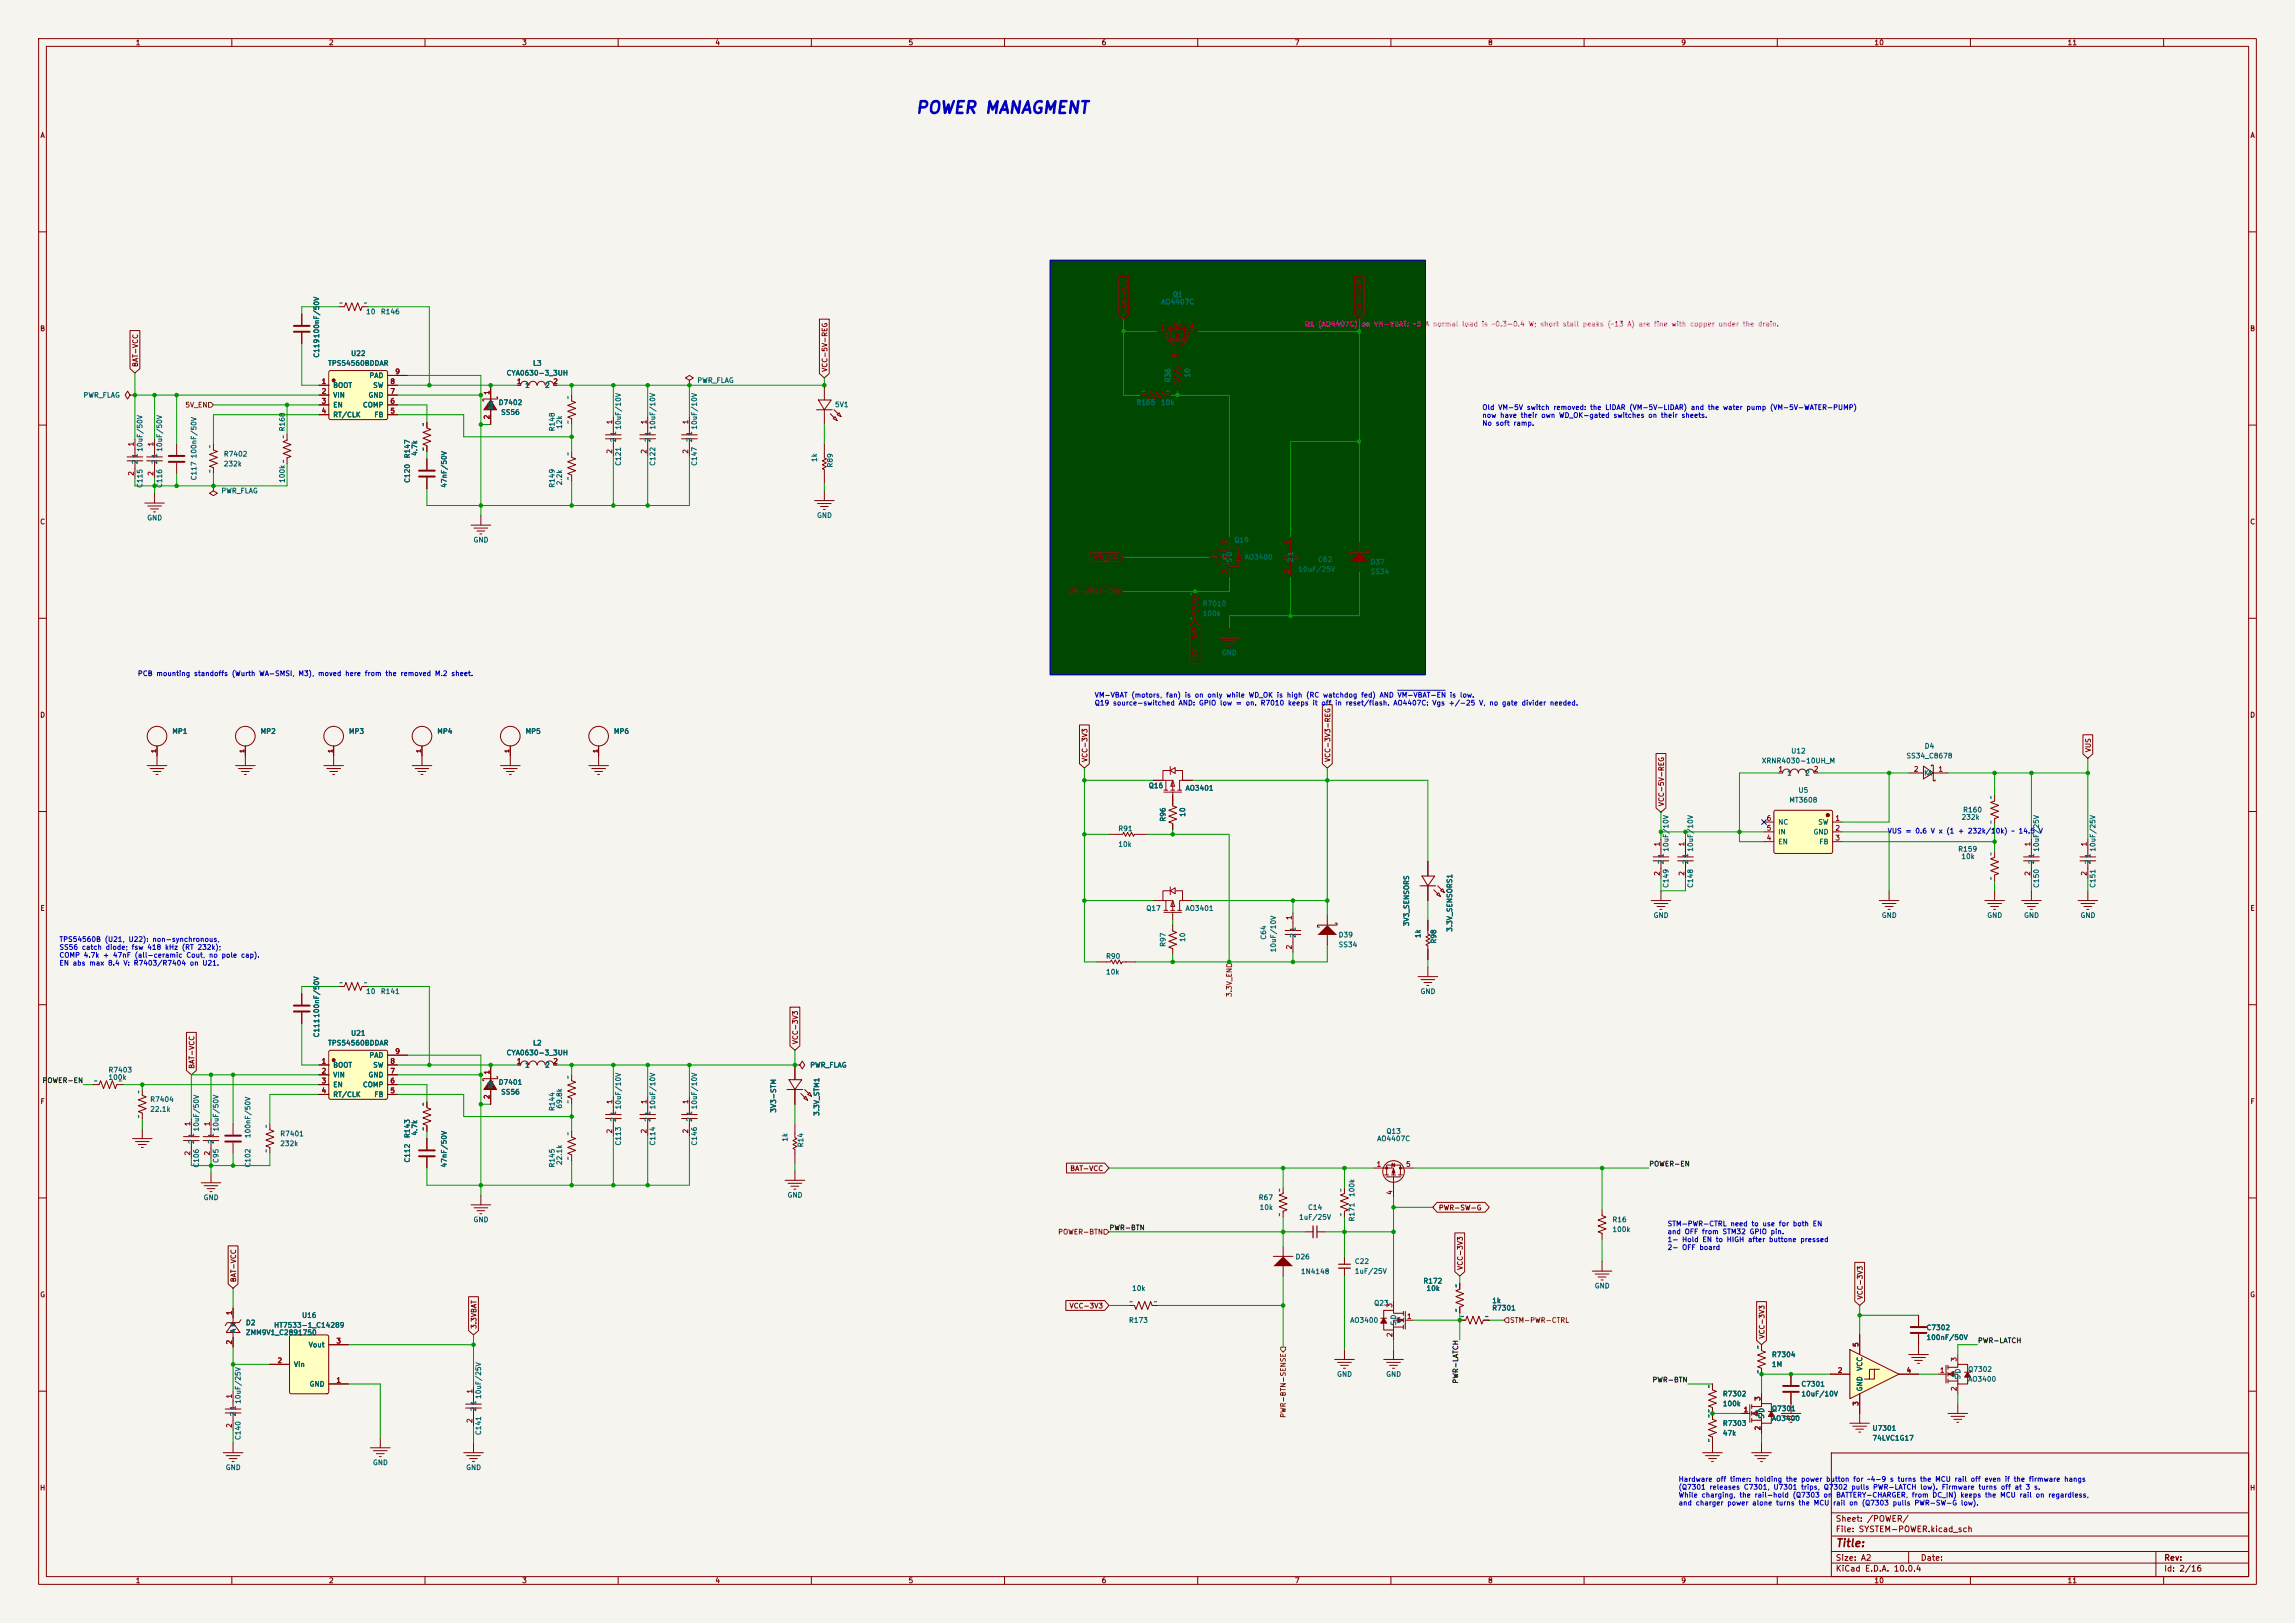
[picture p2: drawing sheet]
<svg xmlns="http://www.w3.org/2000/svg" width="594mm" height="420mm" viewBox="0 0 594 420" stroke-linecap="round" stroke-linejoin="round" font-family="sans-serif">
<defs><g id="words">
<text font-size="3.1" fill="#0000c2" x="236.8" y="30.1">POWER MANAGMENT</text>
<text font-size="2" fill="#840000" x="475" y="400.8">Title:</text>
<g font-size="1.5" fill="#840000">
<text x="475" y="394.1">Sheet: /POWER/</text>
<text x="475" y="396.8">File: SYSTEM-POWER.kicad_sch</text>
<text x="475" y="407">KiCad E.D.A. 10.0.4</text>
<text x="475" y="404.2">Size: A2</text>
<text x="497" y="404.2">Date:</text>
<text x="560" y="404.2">Rev:</text>
<text x="560" y="407">Id: 2/16</text>
</g>
<g font-size="1.3" fill="#840000">
<text x="35" y="12">1</text>
<text x="85" y="12">2</text>
<text x="135" y="12">3</text>
<text x="185" y="12">4</text>
<text x="235" y="12">5</text>
<text x="285" y="12">6</text>
<text x="335" y="12">7</text>
<text x="385" y="12">8</text>
<text x="435" y="12">9</text>
<text x="485" y="12">10</text>
<text x="535" y="12">11</text>
<text x="10.3" y="36">A</text>
<text x="582.3" y="36">A</text>
<text x="291.9" y="81.1" transform="rotate(-90 291.9 81.1)">BAT-VCC</text>
<text x="352.9" y="81.1" transform="rotate(-90 352.9 81.1)">VM-VBAT</text>
<text x="10.3" y="86">B</text>
<text x="582.3" y="86">B</text>
<text x="36" y="95.1" transform="rotate(-90 36 95.1)">BAT-VCC</text>
<text x="214.4" y="96.4" transform="rotate(-90 214.4 96.4)">VCC-5V-REG</text>
<text x="10.3" y="136">C</text>
<text x="582.3" y="136">C</text>
<text x="282.9" y="145.2">WD_OK</text>
<text x="310.3" y="171" transform="rotate(-90 310.3 171)">VCC-3V3</text>
<text x="10.3" y="186">D</text>
<text x="582.3" y="186">D</text>
<text x="281.7" y="197.3" transform="rotate(-90 281.7 197.3)">VCC-3V3</text>
<text x="344.6" y="197.3" transform="rotate(-90 344.6 197.3)">VCC-3V3-REG</text>
<text x="541.4" y="194.8" transform="rotate(-90 541.4 194.8)">VUS</text>
<text x="431" y="208.8" transform="rotate(-90 431 208.8)">VCC-5V-REG</text>
<text x="10.3" y="236">E</text>
<text x="582.3" y="236">E</text>
<text x="206.8" y="270.4" transform="rotate(-90 206.8 270.4)">VCC-3V3</text>
<text x="50.6" y="276.7" transform="rotate(-90 50.6 276.7)">BAT-VCC</text>
<text x="10.3" y="286">F</text>
<text x="582.3" y="286">F</text>
<text x="276.9" y="303.3">BAT-VCC</text>
<text x="372.3" y="313.5">PWR-SW-G</text>
<text x="378.9" y="328.8" transform="rotate(-90 378.9 328.8)">VCC-3V3</text>
<text x="10.3" y="336">G</text>
<text x="61.4" y="331.9" transform="rotate(-90 61.4 331.9)">BAT-VCC</text>
<text x="582.3" y="336">G</text>
<text x="276.7" y="338.9">VCC-3V3</text>
<text x="482.4" y="336.4" transform="rotate(-90 482.4 336.4)">VCC-3V3</text>
<text x="123.6" y="344" transform="rotate(-90 123.6 344)">3.3VBAT</text>
<text x="457" y="346.6" transform="rotate(-90 457 346.6)">VCC-3V3</text>
<text x="10.2" y="386">H</text>
<text x="582.2" y="386">H</text>
<text x="35" y="410">1</text>
<text x="85" y="410">2</text>
<text x="135" y="410">3</text>
<text x="185" y="410">4</text>
<text x="235" y="410">5</text>
<text x="285" y="410">6</text>
<text x="335" y="410">7</text>
<text x="385" y="410">8</text>
<text x="435" y="410">9</text>
<text x="485" y="410">10</text>
<text x="535" y="410">11</text>
</g>
<g font-size="1.3" fill="#006464">
<text x="303.4" y="77.2">Q1</text>
<text x="87.7" y="79.3">~</text>
<text x="94.1" y="79.3">~</text>
<text x="94.6" y="81.6">10</text>
<text x="98.4" y="81.6">R146</text>
<text x="300.4" y="79.1">AO4407C</text>
<text x="82.9" y="92.7" transform="rotate(-90 82.9 92.7)">C119100nF/50V</text>
<text x="84.8" y="95">TPS54560BDDAR</text>
<text x="90.7" y="92.4">U22</text>
<text x="137.8" y="95">L3</text>
<text x="86.1" y="100.7">BOOT</text>
<text x="95.5" y="98.1">PAD</text>
<text x="96.4" y="100.7">SW</text>
<text x="131" y="97.5">CYA0630-3_3UH</text>
<text x="135.8" y="100.7">1</text>
<text x="141" y="100.7">2</text>
<text x="180.3" y="99.4">PWR_FLAG</text>
<text x="303.2" y="99.1" transform="rotate(-90 303.2 99.1)">R36</text>
<text x="308.3" y="97.8" transform="rotate(-90 308.3 97.8)">10</text>
<text x="21.5" y="103.2">PWR_FLAG</text>
<text x="86.1" y="103.2">VIN</text>
<text x="86.1" y="105.7">EN</text>
<text x="93.8" y="105.7">COMP</text>
<text x="95.2" y="103.2">GND</text>
<text x="128" y="106" transform="rotate(-90 128 106)">KA</text>
<text x="128.9" y="105.1">D7402</text>
<text x="129.6" y="107.7">SS56</text>
<text x="147.9" y="103.4" transform="rotate(-90 147.9 103.4)">~</text>
<text x="216" y="105.7">5V1</text>
<text x="294" y="105.1">R165</text>
<text x="295.4" y="102.2">~</text>
<text x="300.4" y="105.1">10k</text>
<text x="301.7" y="102.2">~</text>
<text x="74.3" y="113.6" transform="rotate(-90 74.3 113.6)">~ R168</text>
<text x="86.1" y="108.3">RT/CLK</text>
<text x="96.8" y="108.3">FB</text>
<text x="110.5" y="110.4" transform="rotate(-90 110.5 110.4)">~</text>
<text x="143.8" y="111.8" transform="rotate(-90 143.8 111.8)">R148</text>
<text x="145.8" y="111.1" transform="rotate(-90 145.8 111.1)">12k</text>
<text x="147.9" y="109.8" transform="rotate(-90 147.9 109.8)">~</text>
<text x="159.7" y="112.9" transform="rotate(-90 159.7 112.9)">1</text>
<text x="161" y="111.3" transform="rotate(-90 161 111.3)">10uF/10V</text>
<text x="168.6" y="112.9" transform="rotate(-90 168.6 112.9)">1</text>
<text x="169.9" y="111.3" transform="rotate(-90 169.9 111.3)">10uF/10V</text>
<text x="179.4" y="112.9" transform="rotate(-90 179.4 112.9)">1</text>
<text x="180.7" y="111.3" transform="rotate(-90 180.7 111.3)">10uF/10V</text>
<text x="35.9" y="118.6" transform="rotate(-90 35.9 118.6)">1</text>
<text x="37.2" y="117" transform="rotate(-90 37.2 117)">10uF/50V</text>
<text x="41" y="118.6" transform="rotate(-90 41 118.6)">1</text>
<text x="42.2" y="117" transform="rotate(-90 42.2 117)">10uF/50V</text>
<text x="51.1" y="118.7" transform="rotate(-90 51.1 118.7)">100nF/50V</text>
<text x="55.2" y="116.1" transform="rotate(-90 55.2 116.1)">~</text>
<text x="57.8" y="118.4">R7402</text>
<text x="106.4" y="118.7" transform="rotate(-90 106.4 118.7)">R147</text>
<text x="108.3" y="118.1" transform="rotate(-90 108.3 118.1)">4.7k</text>
<text x="110.5" y="116.8" transform="rotate(-90 110.5 116.8)">~</text>
<text x="147.9" y="118" transform="rotate(-90 147.9 118)">~</text>
<text x="159.7" y="114.6" transform="rotate(-90 159.7 114.6)">2</text>
<text x="168.6" y="114.6" transform="rotate(-90 168.6 114.6)">2</text>
<text x="179.4" y="114.6" transform="rotate(-90 179.4 114.6)">2</text>
<text x="211.8" y="119.7" transform="rotate(-90 211.8 119.7)">1k</text>
<text x="35.9" y="120.3" transform="rotate(-90 35.9 120.3)">2</text>
<text x="41" y="120.3" transform="rotate(-90 41 120.3)">2</text>
<text x="51.1" y="124.5" transform="rotate(-90 51.1 124.5)">C117</text>
<text x="55.2" y="122.5" transform="rotate(-90 55.2 122.5)">~</text>
<text x="57.8" y="121">232k</text>
<text x="74" y="125.1" transform="rotate(-90 74 125.1)">100k ~</text>
<text x="106.4" y="125.1" transform="rotate(-90 106.4 125.1)">C120</text>
<text x="145.8" y="125.7" transform="rotate(-90 145.8 125.7)">2.2k</text>
<text x="147.9" y="124.4" transform="rotate(-90 147.9 124.4)">~</text>
<text x="161" y="120.7" transform="rotate(-90 161 120.7)">C121</text>
<text x="169.9" y="120.7" transform="rotate(-90 169.9 120.7)">C122</text>
<text x="180.7" y="120.7" transform="rotate(-90 180.7 120.7)">C147</text>
<text x="215.8" y="121.1" transform="rotate(-90 215.8 121.1)">R89</text>
<text x="37.2" y="126.4" transform="rotate(-90 37.2 126.4)">C115</text>
<text x="42.2" y="126.4" transform="rotate(-90 42.2 126.4)">C116</text>
<text x="57.2" y="128">PWR_FLAG</text>
<text x="115.9" y="126.4" transform="rotate(-90 115.9 126.4)">47nF/50V</text>
<text x="143.8" y="126.4" transform="rotate(-90 143.8 126.4)">R149</text>
<text x="38" y="135">GND</text>
<text x="211.3" y="134.3">GND</text>
<text x="122.4" y="140.7">GND</text>
<text x="319.3" y="140.7">Q19</text>
<text x="316.1" y="145.1">G</text>
<text x="319.1" y="145.7" transform="rotate(-90 319.1 145.7)">SD</text>
<text x="322" y="145.1">AO3400</text>
<text x="335" y="145.7" transform="rotate(-90 335 145.7)">2</text>
<text x="335" y="144" transform="rotate(-90 335 144)">1</text>
<text x="335.9" y="148.3">10uF/25V</text>
<text x="341" y="145.8">C62</text>
<text x="354.6" y="146.3">D37</text>
<text x="354.6" y="148.9">SS34</text>
<text x="309.2" y="154.2" transform="rotate(-90 309.2 154.2)">~</text>
<text x="309.2" y="160.6" transform="rotate(-90 309.2 160.6)">~</text>
<text x="311.2" y="157.2">R7010</text>
<text x="311.2" y="159.7">100k</text>
<text x="316.1" y="169.9">GND</text>
<text x="44.5" y="190.2">MP1</text>
<text x="67.3" y="190.2">MP2</text>
<text x="90.2" y="190.2">MP3</text>
<text x="113" y="190.2">MP4</text>
<text x="135.9" y="190.2">MP5</text>
<text x="158.8" y="190.2">MP6</text>
<text x="455.9" y="197.8">XRNR4030-10UH_M</text>
<text x="463.5" y="195.3">U12</text>
<text x="493.3" y="196.6">SS34_C8678</text>
<text x="498" y="194">D4</text>
<text x="462.4" y="201">1</text>
<text x="467.1" y="201">2</text>
<text x="497.9" y="201">KA</text>
<text x="297.2" y="204.3">Q16</text>
<text x="306.7" y="204.9">AO3401</text>
<text x="463" y="208">MT3608</text>
<text x="465.4" y="205.4">U5</text>
<text x="516.2" y="206.9" transform="rotate(-90 516.2 206.9)">~</text>
<text x="289.3" y="215.4">R91</text>
<text x="302" y="212.8" transform="rotate(-90 302 212.8)">R96</text>
<text x="307" y="211.5" transform="rotate(-90 307 211.5)">10</text>
<text x="460.1" y="213.7">NC</text>
<text x="470.5" y="213.7">SW</text>
<text x="507.6" y="212.4">232k</text>
<text x="508" y="210.5">R160</text>
<text x="516.2" y="213.3" transform="rotate(-90 516.2 213.3)">~</text>
<text x="289.3" y="219.4">10k</text>
<text x="432.1" y="220.5" transform="rotate(-90 432.1 220.5)">10uF/10V</text>
<text x="438.5" y="220.5" transform="rotate(-90 438.5 220.5)">10uF/10V</text>
<text x="460.1" y="218.8">EN</text>
<text x="460.1" y="216.2">IN</text>
<text x="469.3" y="216.2">GND</text>
<text x="470.8" y="218.8">FB</text>
<text x="506.7" y="220.7">R159</text>
<text x="516.2" y="221.5" transform="rotate(-90 516.2 221.5)">~</text>
<text x="528" y="220.5" transform="rotate(-90 528 220.5)">10uF/25V</text>
<text x="542.6" y="220.5" transform="rotate(-90 542.6 220.5)">10uF/25V</text>
<text x="430.9" y="223.8" transform="rotate(-90 430.9 223.8)">2</text>
<text x="430.9" y="222.1" transform="rotate(-90 430.9 222.1)">1</text>
<text x="437.2" y="223.8" transform="rotate(-90 437.2 223.8)">2</text>
<text x="437.2" y="222.1" transform="rotate(-90 437.2 222.1)">1</text>
<text x="507.5" y="222.6">10k</text>
<text x="516.2" y="227.9" transform="rotate(-90 516.2 227.9)">~</text>
<text x="526.8" y="223.8" transform="rotate(-90 526.8 223.8)">2</text>
<text x="526.8" y="222.1" transform="rotate(-90 526.8 222.1)">1</text>
<text x="541.4" y="223.8" transform="rotate(-90 541.4 223.8)">2</text>
<text x="541.4" y="222.1" transform="rotate(-90 541.4 222.1)">1</text>
<text x="432.1" y="229.9" transform="rotate(-90 432.1 229.9)">C149</text>
<text x="438.5" y="229.9" transform="rotate(-90 438.5 229.9)">C148</text>
<text x="528" y="229.9" transform="rotate(-90 528 229.9)">C150</text>
<text x="542.6" y="229.9" transform="rotate(-90 542.6 229.9)">C151</text>
<text x="296.6" y="236">Q17</text>
<text x="306.7" y="236">AO3401</text>
<text x="365" y="239.8" transform="rotate(-90 365 239.8)">3V3_SENSORS</text>
<text x="427.9" y="237.8">GND</text>
<text x="486.9" y="237.8">GND</text>
<text x="514.2" y="237.8">GND</text>
<text x="523.7" y="237.8">GND</text>
<text x="538.3" y="237.8">GND</text>
<text x="302" y="245.2" transform="rotate(-90 302 245.2)">R97</text>
<text x="307" y="243.9" transform="rotate(-90 307 243.9)">10</text>
<text x="328" y="243.3" transform="rotate(-90 328 243.3)">C64</text>
<text x="335.6" y="242.8" transform="rotate(-90 335.6 242.8)">2</text>
<text x="335.6" y="241.2" transform="rotate(-90 335.6 241.2)">1</text>
<text x="346.3" y="242.9">D39</text>
<text x="346.3" y="245.4">SS34</text>
<text x="368" y="242.9" transform="rotate(-90 368 242.9)">1k</text>
<text x="372" y="244.3" transform="rotate(-90 372 244.3)">R98</text>
<text x="376.2" y="241.3" transform="rotate(-90 376.2 241.3)">3.3V_SENSORS1</text>
<text x="286.1" y="248.4">R90</text>
<text x="330.5" y="246.6" transform="rotate(-90 330.5 246.6)">10uF/10V</text>
<text x="87.7" y="255.2">~</text>
<text x="94.1" y="255.2">~</text>
<text x="94.6" y="257.5">10</text>
<text x="98.4" y="257.5">R141</text>
<text x="286.1" y="252.5">10k</text>
<text x="367.5" y="257.5">GND</text>
<text x="82.9" y="268.6" transform="rotate(-90 82.9 268.6)">C111100nF/50V</text>
<text x="90.7" y="268.3">U21</text>
<text x="84.8" y="270.8">TPS54560BDDAR</text>
<text x="95.5" y="274">PAD</text>
<text x="131" y="273.4">CYA0630-3_3UH</text>
<text x="137.8" y="270.8">L2</text>
<text x="24.2" y="280.6">~</text>
<text x="27.9" y="277.8">R7403</text>
<text x="27.9" y="279.7">100k</text>
<text x="30.6" y="280.6">~</text>
<text x="86.1" y="276.6">BOOT</text>
<text x="86.1" y="279.1">VIN</text>
<text x="86.1" y="281.6">EN</text>
<text x="93.8" y="281.6">COMP</text>
<text x="95.2" y="279.1">GND</text>
<text x="96.4" y="276.6">SW</text>
<text x="128" y="281.9" transform="rotate(-90 128 281.9)">KA</text>
<text x="128.9" y="281">D7401</text>
<text x="135.8" y="276.6">1</text>
<text x="141" y="276.6">2</text>
<text x="147.9" y="279.3" transform="rotate(-90 147.9 279.3)">~</text>
<text x="209.6" y="276.6">PWR_FLAG</text>
<text x="36.8" y="283.1" transform="rotate(-90 36.8 283.1)">~</text>
<text x="38.7" y="285.5">R7404</text>
<text x="38.7" y="288">22.1k</text>
<text x="86.1" y="284.2">RT/CLK</text>
<text x="96.8" y="284.2">FB</text>
<text x="110.5" y="286.3" transform="rotate(-90 110.5 286.3)">~</text>
<text x="129.6" y="283.5">SS56</text>
<text x="143.8" y="287.6" transform="rotate(-90 143.8 287.6)">R144</text>
<text x="145.8" y="287" transform="rotate(-90 145.8 287)">69.8k</text>
<text x="147.9" y="285.7" transform="rotate(-90 147.9 285.7)">~</text>
<text x="161" y="287.2" transform="rotate(-90 161 287.2)">10uF/10V</text>
<text x="169.9" y="287.2" transform="rotate(-90 169.9 287.2)">10uF/10V</text>
<text x="180.7" y="287.2" transform="rotate(-90 180.7 287.2)">10uF/10V</text>
<text x="36.8" y="289.5" transform="rotate(-90 36.8 289.5)">~</text>
<text x="51.8" y="292.9" transform="rotate(-90 51.8 292.9)">10uF/50V</text>
<text x="56.9" y="292.9" transform="rotate(-90 56.9 292.9)">10uF/50V</text>
<text x="69.8" y="292" transform="rotate(-90 69.8 292)">~</text>
<text x="108.3" y="294" transform="rotate(-90 108.3 294)">4.7k</text>
<text x="110.5" y="292.7" transform="rotate(-90 110.5 292.7)">~</text>
<text x="147.9" y="293.9" transform="rotate(-90 147.9 293.9)">~</text>
<text x="159.7" y="290.4" transform="rotate(-90 159.7 290.4)">2</text>
<text x="159.7" y="288.8" transform="rotate(-90 159.7 288.8)">1</text>
<text x="168.6" y="290.4" transform="rotate(-90 168.6 290.4)">2</text>
<text x="168.6" y="288.8" transform="rotate(-90 168.6 288.8)">1</text>
<text x="179.4" y="290.4" transform="rotate(-90 179.4 290.4)">2</text>
<text x="179.4" y="288.8" transform="rotate(-90 179.4 288.8)">1</text>
<text x="201.2" y="288.1" transform="rotate(-90 201.2 288.1)">3V3-STM</text>
<text x="212.3" y="288.9" transform="rotate(-90 212.3 288.9)">3.3V_STM1</text>
<text x="358.7" y="293.7">Q13</text>
<text x="50.5" y="296.2" transform="rotate(-90 50.5 296.2)">2</text>
<text x="50.5" y="294.5" transform="rotate(-90 50.5 294.5)">1</text>
<text x="55.6" y="296.2" transform="rotate(-90 55.6 296.2)">2</text>
<text x="55.6" y="294.5" transform="rotate(-90 55.6 294.5)">1</text>
<text x="65.1" y="294.6" transform="rotate(-90 65.1 294.6)">100nF/50V</text>
<text x="69.8" y="298.4" transform="rotate(-90 69.8 298.4)">~</text>
<text x="72.4" y="294.3">R7401</text>
<text x="72.4" y="296.9">232k</text>
<text x="106.4" y="294.6" transform="rotate(-90 106.4 294.6)">R143</text>
<text x="161" y="296.6" transform="rotate(-90 161 296.6)">C113</text>
<text x="169.9" y="296.6" transform="rotate(-90 169.9 296.6)">C114</text>
<text x="180.7" y="296.6" transform="rotate(-90 180.7 296.6)">C146</text>
<text x="204.1" y="295.6" transform="rotate(-90 204.1 295.6)">1k</text>
<text x="208.2" y="297" transform="rotate(-90 208.2 297)">R14</text>
<text x="356.3" y="295.6">AO4407C</text>
<text x="51.8" y="302.3" transform="rotate(-90 51.8 302.3)">C106</text>
<text x="56.9" y="301.1" transform="rotate(-90 56.9 301.1)">C95</text>
<text x="65.1" y="302.3" transform="rotate(-90 65.1 302.3)">C102</text>
<text x="106.4" y="301" transform="rotate(-90 106.4 301)">C112</text>
<text x="115.9" y="302.3" transform="rotate(-90 115.9 302.3)">47nF/50V</text>
<text x="143.8" y="302.3" transform="rotate(-90 143.8 302.3)">R145</text>
<text x="145.8" y="301.6" transform="rotate(-90 145.8 301.6)">22.1k</text>
<text x="147.9" y="300.3" transform="rotate(-90 147.9 300.3)">~</text>
<text x="52.6" y="310.9">GND</text>
<text x="203.7" y="310.2">GND</text>
<text x="325.7" y="310.9">R67</text>
<text x="332.1" y="308.5" transform="rotate(-90 332.1 308.5)">~</text>
<text x="348" y="308.5" transform="rotate(-90 348 308.5)">~</text>
<text x="350.9" y="309.9" transform="rotate(-90 350.9 309.9)">100k</text>
<text x="122.4" y="316.6">GND</text>
<text x="325.9" y="313.4">10k</text>
<text x="332.1" y="314.9" transform="rotate(-90 332.1 314.9)">~</text>
<text x="336.1" y="315.9">1uF/25V</text>
<text x="338.4" y="313.4">C14</text>
<text x="348" y="314.9" transform="rotate(-90 348 314.9)">~</text>
<text x="350.9" y="316.2" transform="rotate(-90 350.9 316.2)">R171</text>
<text x="417.2" y="316.6">R16</text>
<text x="417.2" y="319.1">100k</text>
<text x="335.2" y="326.2">D26</text>
<text x="336.6" y="330">1N4148</text>
<text x="350.5" y="327.4">C22</text>
<text x="350.5" y="329.9">1uF/25V</text>
<text x="292.9" y="334.3">10k</text>
<text x="368.3" y="332.4">R172</text>
<text x="369.1" y="334.3">10k</text>
<text x="377.8" y="333.3" transform="rotate(-90 377.8 333.3)">~</text>
<text x="412.6" y="333.7">GND</text>
<text x="78" y="341.3">U16</text>
<text x="292.2" y="337.8">~</text>
<text x="298.5" y="337.8">~</text>
<text x="355.5" y="338.2">Q23</text>
<text x="361.7" y="341.6" transform="rotate(-90 361.7 341.6)">D</text>
<text x="377.8" y="339.6" transform="rotate(-90 377.8 339.6)">~</text>
<text x="377.9" y="341.6">~</text>
<text x="384.3" y="341.6">~</text>
<text x="386.1" y="339.4">R7301</text>
<text x="386.1" y="337.5">1k</text>
<text x="61.3" y="345.1" transform="rotate(-90 61.3 345.1)">A K</text>
<text x="63.5" y="343.2">D2</text>
<text x="63.5" y="345.8">ZMM9V1_C2891750</text>
<text x="70.8" y="343.9">HT7533-1_C14289</text>
<text x="292.1" y="342.6">R173</text>
<text x="349.3" y="342.6">AO3400</text>
<text x="361.2" y="342.6">G</text>
<text x="361.7" y="343.2" transform="rotate(-90 361.7 343.2)">S</text>
<text x="498.5" y="344.5">C7302</text>
<text x="498.5" y="347">100nF/50V</text>
<text x="79.8" y="349">Vout</text>
<text x="455.9" y="349.2" transform="rotate(-90 455.9 349.2)">~</text>
<text x="458.5" y="351.5">R7304</text>
<text x="75.9" y="354">Vin</text>
<text x="80" y="359.1">GND</text>
<text x="345.9" y="356.6">GND</text>
<text x="358.6" y="356.6">GND</text>
<text x="443.2" y="359.3" transform="rotate(-90 443.2 359.3)">~</text>
<text x="455.9" y="355.5" transform="rotate(-90 455.9 355.5)">~</text>
<text x="458.5" y="354">1M</text>
<text x="466.1" y="359.1">C7301</text>
<text x="482.3" y="354.9" transform="rotate(-90 482.3 354.9)">VCC</text>
<text x="504.7" y="356.6">G</text>
<text x="507.7" y="357.1" transform="rotate(-90 507.7 357.1)">SD</text>
<text x="509.3" y="355.3">Q7302</text>
<text x="509.3" y="357.8">AO3400</text>
<text x="61.3" y="365" transform="rotate(-90 61.3 365)">1</text>
<text x="62.6" y="363.4" transform="rotate(-90 62.6 363.4)">10uF/25V</text>
<text x="123.5" y="365.4" transform="rotate(-90 123.5 365.4)">2</text>
<text x="123.5" y="363.7" transform="rotate(-90 123.5 363.7)">1</text>
<text x="124.8" y="362.1" transform="rotate(-90 124.8 362.1)">10uF/25V</text>
<text x="445.8" y="361.7">R7302</text>
<text x="445.8" y="364.2">100k</text>
<text x="458.5" y="365.5">Q7301</text>
<text x="466.1" y="361.7">10uF/10V</text>
<text x="482.3" y="360.2" transform="rotate(-90 482.3 360.2)">GND</text>
<text x="61.3" y="366.6" transform="rotate(-90 61.3 366.6)">2</text>
<text x="124.8" y="371.5" transform="rotate(-90 124.8 371.5)">C141</text>
<text x="443.2" y="367" transform="rotate(-90 443.2 367)">~~</text>
<text x="445.8" y="371.8">47k</text>
<text x="445.8" y="369.3">R7303</text>
<text x="453.9" y="366.7">G</text>
<text x="456.9" y="367.3" transform="rotate(-90 456.9 367.3)">SD</text>
<text x="458.5" y="368">AO3400</text>
<text x="484.5" y="370.5">U7301</text>
<text x="62.6" y="372.8" transform="rotate(-90 62.6 372.8)">C140</text>
<text x="443.2" y="373.3" transform="rotate(-90 443.2 373.3)">~</text>
<text x="484.5" y="373.1">74LVC1G17</text>
<text x="58.3" y="380.7">GND</text>
<text x="96.4" y="379.4">GND</text>
<text x="120.5" y="380.7">GND</text>
</g>
<g font-size="1.3" fill="#a90000">
<text x="300.3" y="85.7">1</text>
<text x="307.9" y="85.7">5</text>
<text x="304.8" y="92.8" transform="rotate(-90 304.8 92.8)">4</text>
<text x="83.1" y="99.7">1</text>
<text x="100.9" y="99.7">8</text>
<text x="102.2" y="97.1">9</text>
<text x="133.7" y="99.7">1</text>
<text x="143.1" y="99.7">2</text>
<text x="83.1" y="102.2">2</text>
<text x="83.1" y="104.7">3</text>
<text x="83.1" y="107.3">4</text>
<text x="100.9" y="107.3">5</text>
<text x="100.9" y="104.7">6</text>
<text x="100.9" y="102.2">7</text>
<text x="127" y="102.3" transform="rotate(-90 127 102.3)">1</text>
<text x="127" y="108.7" transform="rotate(-90 127 108.7)">2</text>
<text x="158.7" y="109.9" transform="rotate(-90 158.7 109.9)">1</text>
<text x="167.6" y="109.9" transform="rotate(-90 167.6 109.9)">1</text>
<text x="178.4" y="109.9" transform="rotate(-90 178.4 109.9)">1</text>
<text x="34.9" y="115.6" transform="rotate(-90 34.9 115.6)">1</text>
<text x="40" y="115.6" transform="rotate(-90 40 115.6)">1</text>
<text x="158.7" y="117.5" transform="rotate(-90 158.7 117.5)">2</text>
<text x="167.6" y="117.5" transform="rotate(-90 167.6 117.5)">2</text>
<text x="178.4" y="117.5" transform="rotate(-90 178.4 117.5)">2</text>
<text x="34.9" y="123.3" transform="rotate(-90 34.9 123.3)">2</text>
<text x="40" y="123.3" transform="rotate(-90 40 123.3)">2</text>
<text x="318.1" y="141" transform="rotate(-90 318.1 141)">3</text>
<text x="334" y="141" transform="rotate(-90 334 141)">1</text>
<text x="313.4" y="144.1">1</text>
<text x="318.1" y="148.7" transform="rotate(-90 318.1 148.7)">2</text>
<text x="334" y="148.7" transform="rotate(-90 334 148.7)">2</text>
<text x="460.2" y="200">1</text>
<text x="469.3" y="200">2</text>
<text x="495.2" y="200">2</text>
<text x="501.6" y="200">1</text>
<text x="457.1" y="215.2">5</text>
<text x="457.1" y="212.7">6</text>
<text x="474.9" y="212.7">1</text>
<text x="474.9" y="215.2">2</text>
<text x="429.9" y="219.1" transform="rotate(-90 429.9 219.1)">1</text>
<text x="436.2" y="219.1" transform="rotate(-90 436.2 219.1)">1</text>
<text x="457.1" y="217.8">4</text>
<text x="474.9" y="217.8">3</text>
<text x="525.8" y="219.1" transform="rotate(-90 525.8 219.1)">1</text>
<text x="540.4" y="219.1" transform="rotate(-90 540.4 219.1)">1</text>
<text x="429.9" y="226.8" transform="rotate(-90 429.9 226.8)">2</text>
<text x="436.2" y="226.8" transform="rotate(-90 436.2 226.8)">2</text>
<text x="525.8" y="226.8" transform="rotate(-90 525.8 226.8)">2</text>
<text x="540.4" y="226.8" transform="rotate(-90 540.4 226.8)">2</text>
<text x="334.6" y="238.2" transform="rotate(-90 334.6 238.2)">1</text>
<text x="334.6" y="245.8" transform="rotate(-90 334.6 245.8)">2</text>
<text x="83.1" y="275.6">1</text>
<text x="100.9" y="275.6">8</text>
<text x="102.2" y="273">9</text>
<text x="133.7" y="275.6">1</text>
<text x="143.1" y="275.6">2</text>
<text x="83.1" y="278.1">2</text>
<text x="83.1" y="280.6">3</text>
<text x="100.9" y="280.6">6</text>
<text x="100.9" y="278.1">7</text>
<text x="127" y="278.2" transform="rotate(-90 127 278.2)">1</text>
<text x="83.1" y="283.2">4</text>
<text x="100.9" y="283.2">5</text>
<text x="127" y="284.6" transform="rotate(-90 127 284.6)">2</text>
<text x="158.7" y="285.8" transform="rotate(-90 158.7 285.8)">1</text>
<text x="167.6" y="285.8" transform="rotate(-90 167.6 285.8)">1</text>
<text x="178.4" y="285.8" transform="rotate(-90 178.4 285.8)">1</text>
<text x="49.5" y="291.5" transform="rotate(-90 49.5 291.5)">1</text>
<text x="54.6" y="291.5" transform="rotate(-90 54.6 291.5)">1</text>
<text x="158.7" y="293.4" transform="rotate(-90 158.7 293.4)">2</text>
<text x="167.6" y="293.4" transform="rotate(-90 167.6 293.4)">2</text>
<text x="178.4" y="293.4" transform="rotate(-90 178.4 293.4)">2</text>
<text x="49.5" y="299.2" transform="rotate(-90 49.5 299.2)">2</text>
<text x="54.6" y="299.2" transform="rotate(-90 54.6 299.2)">2</text>
<text x="356.2" y="302.2">1</text>
<text x="363.8" y="302.2">5</text>
<text x="360.7" y="309.3" transform="rotate(-90 360.7 309.3)">4</text>
<text x="60.3" y="340.4" transform="rotate(-90 60.3 340.4)">1</text>
<text x="360.7" y="338.5" transform="rotate(-90 360.7 338.5)">3</text>
<text x="364" y="341.6">1</text>
<text x="86.9" y="348">3</text>
<text x="360.7" y="346.1" transform="rotate(-90 360.7 346.1)">2</text>
<text x="60.3" y="348.1" transform="rotate(-90 60.3 348.1)">2</text>
<text x="71.7" y="353">2</text>
<text x="481.3" y="348.7" transform="rotate(-90 481.3 348.7)">5</text>
<text x="506.7" y="352.5" transform="rotate(-90 506.7 352.5)">3</text>
<text x="86.9" y="358.1">1</text>
<text x="475.5" y="355.6">2</text>
<text x="493.3" y="355.6">4</text>
<text x="502" y="355.6">1</text>
<text x="60.3" y="362" transform="rotate(-90 60.3 362)">1</text>
<text x="122.5" y="360.8" transform="rotate(-90 122.5 360.8)">1</text>
<text x="451.2" y="365.7">1</text>
<text x="455.9" y="362.7" transform="rotate(-90 455.9 362.7)">3</text>
<text x="481.3" y="363.9" transform="rotate(-90 481.3 363.9)">3</text>
<text x="506.7" y="360.1" transform="rotate(-90 506.7 360.1)">2</text>
<text x="60.3" y="369.6" transform="rotate(-90 60.3 369.6)">2</text>
<text x="122.5" y="368.4" transform="rotate(-90 122.5 368.4)">2</text>
<text x="455.9" y="370.3" transform="rotate(-90 455.9 370.3)">2</text>
</g>
<g font-size="1.3" fill="#f0f">
<text x="337.5" y="84.8">Q1 (AO4407C)</text>
<text x="352.2" y="84.8">on VM-VBAT: ~5 A normal load is ~0.3-0.4 W; short stall peaks (~13 A) are fine with copper under the drain.</text>
</g>
<g font-size="1.3" fill="#725600">
<text x="47.8" y="105.7">5V_EN</text>
<text x="276.6" y="154">VM-VBAT-EN</text>
<text x="319.1" y="258.1" transform="rotate(-90 319.1 258.1)">3.3V_EN</text>
<text x="273.7" y="319.7">POWER-BTN</text>
<text x="390.7" y="342.6">STM-PWR-CTRL</text>
<text x="333.1" y="367" transform="rotate(-90 333.1 367)">PWR-BTN-SENSE</text>
</g>
<g font-size="1.3" fill="#0000c2">
<text x="383.5" y="106.4">Old VM-5V switch removed: the LiDAR (VM-5V-LIDAR) and the water pump (VM-5V-WATER-PUMP)</text>
<text x="383.5" y="108.4">now have their own WD_OK-gated switches on their sheets.</text>
<text x="383.5" y="110.5">No soft ramp.</text>
<text x="35.6" y="175.2">PCB mounting standoffs (Wurth WA-SMSI, M3), moved here from the removed M.2 sheet.</text>
<text x="283.2" y="180.8">VM-VBAT (motors, fan) is on only while WD_OK is high (RC watchdog fed) AND VM-VBAT-EN is low.</text>
<text x="283.2" y="182.9">Q19 source-switched AND: GPIO low = on. R7010 keeps it off</text>
<text x="345.4" y="182.9">in reset/flash. AO4407C: Vgs +/-25 V, no gate divider needed.</text>
<text x="488.5" y="216">VUS = 0.6 V x (1 + 232k/10k) ~ 14.5 V</text>
<text x="15.2" y="244">TPS54560B (U21, U22): non-synchronous,</text>
<text x="15.2" y="246.1">SS56 catch diode; fsw 418 kHz (RT 232k);</text>
<text x="15.2" y="248.1">COMP 4.7k + 47nF (all-ceramic Cout, no pole cap).</text>
<text x="15.2" y="250.2">EN abs max 8.4 V: R7403/R7404 on U21.</text>
<text x="431.5" y="317.6">STM-PWR-CTRL need to use for both EN</text>
<text x="431.5" y="319.7">and OFF from STM32 GPIO pin.</text>
<text x="431.5" y="321.7">1- Hold EN to HIGH after buttone pressed</text>
<text x="431.5" y="323.8">2- OFF board</text>
<text x="434.3" y="383.7">Hardware off timer: holding the power button for ~4-9 s turns the MCU rail off even if the firmware hangs</text>
<text x="434.3" y="385.8">(Q7301 releases C7301, U7301 trips, Q7302 pulls PWR-LATCH low). Firmware turns off at 3 s.</text>
<text x="434.3" y="387.8">While charging, the rail-hold (Q7303 on</text>
<text x="434.3" y="389.9">and charger power alone turns the MCU</text>
<text x="474.3" y="389.9">rail on (Q7303 pulls PWR-SW-G low).</text>
<text x="475.1" y="387.8">BATTERY-CHARGER, from DC_IN) keeps the MCU rail on regardless,</text>
</g>
<g font-size="1.3" fill="#0f0f0f">
<text x="10.9" y="280.5">POWER-EN</text>
<text x="426.7" y="302.1">POWER-EN</text>
<text x="287" y="318.6">PWR-BTN</text>
<text x="511.8" y="347.9">PWR-LATCH</text>
<text x="377.7" y="358.2" transform="rotate(-90 377.7 358.2)">PWR-LATCH</text>
<text x="427.5" y="358">PWR-BTN</text>
</g>
<g font-size="1" fill="#a90000">
<text x="40.6" y="194.9" transform="rotate(-90 40.6 194.9)">1</text>
<text x="63.4" y="194.9" transform="rotate(-90 63.4 194.9)">1</text>
<text x="86.3" y="194.9" transform="rotate(-90 86.3 194.9)">1</text>
<text x="109.1" y="194.9" transform="rotate(-90 109.1 194.9)">1</text>
<text x="132" y="194.9" transform="rotate(-90 132 194.9)">1</text>
<text x="154.9" y="194.9" transform="rotate(-90 154.9 194.9)">1</text>
</g>
</g></defs>
<path d="M0 0h594v420h-594z" fill="#f5f4ef" stroke="#f5f4ef" stroke-width=".26"/>
<g fill="none" stroke="#840000" stroke-width=".26">
<path d="M10 10h574v400h-574zM12 12h570v396h-570zM60 10v2M110 10v2M160 10v2M210 10v2M260 10v2M310 10v2M360 10v2M410 10v2M460 10v2M510 10v2"/>
<path d="M560 10v2M10 60h2M582 60h2M10 110h2M582 110h2M10 160h2M582 160h2M10 210h2M582 210h2M10 260h2M582 260h2M10 310h2"/>
<path d="M582 310h2M10 360h2M474 376h108v32h-108zM582 360h2M474 397.5h108M474 391.5h108M60 408v2M110 408v2M160 408v2M210 408v2M260 408v2M310 408v2"/>
<path d="M360 408v2M410 408v2M460 408v2M474 404.5h108M474 401.5h108M494 401.5v3M510 408v2M558 401.5v6.5M560 408v2"/>
</g>
<path d="M271.8 67.3h97.1v107.3h-97.1z" fill="#004800"/>
<g fill="none" stroke="#840000" stroke-width=".26">
<path d="M45.7 114.9v2.8M45.7 119.8v2.8M55.2 114.9v1.6l1.1 .3-2.1 .8 2.1 .8-2.1 .7 2.1 .8-2.1 .8 1 .3v1.6M74.3 112.4v1.5l-1 .4 2 .8-2 .7 2 .8-2 .7 2 .8-1 .4v1.5M110.5 109.2v1.5l1 .4-2 .8 2 .7-2 .8 2 .8-2 .7 1 .4v1.5M298.4 201.9h2.6M303.5 205.7v2.8l1 .4-2 .8 2 .7-2 .8 2 .8-2 .7 1 .4v1.5M306.1 201.9h2.5M429.9 217.2v4.5M460.4 200h1a1.02 1.02 0 0 1 1-1 1.02 1.02 0 0 1 1 1 1.01 1.01 0 0 1 1-1 1.01 1.01 0 0 1 1.1 1 1.01 1.01 0 0 1 1-1 1.01 1.01 0 0 1 1 1 1.01 1.01 0 0 1 1-1 1.01 1.01 0 0 1 1 1h1M516.3 205.7v1.6l-1.1 .3 2.1 .8-2.1 .8 2.1 .7-2.1 .8 2.1 .8-1 .3v1.6M334.6 236.2v4.6"/>
<path d="M369.6 222.9v3.8M369.6 229.2v3.8M427.4 233h5M427.9 221.7h4M427.9 222.8h4M428.1 233.8h3.6M428.9 234.6h2M429.6 235.3h.5M429.9 222.8v4.5M429.9 230.5v2.5M486.4 233h5.1M487.2 233.8h3.5"/>
<path d="M487.9 234.6h2.1M488.7 235.3h.5M488.9 230.5v2.5M516.3 220.3v1.6l-1.1 .4 2.1 .7-2.1 .8 2.1 .7-2.1 .8 2.1 .8-1 .3v1.6M332.6 240.8h4.1M332.6 241.8h4.1M334.6 241.8v4.6M134 275.6h.7M134.8 275.6a1.01 1.01 0 0 1 1-1 1.01 1.01 0 0 1 1 1M136.9 275.6a1.01 1.01 0 0 1 1-1 1.01 1.01 0 0 1 1 1M139.1 275.6a1.01 1.01 0 0 1 1-1 1.01 1.01 0 0 1 1 1M141.3 275.6a1.02 1.02 0 0 1 1-1 1.02 1.02 0 0 1 1 1"/>
<path d="M143.4 275.6h.7M148 278.1v1.6l1 .3-2.1 .8 2.1 .8-2.1 .7 2.1 .8-2.1 .7 1.1 .4v1.6M121.9 311.8h5.1M122.7 312.5h3.5M123.4 313.3h2.1M124.2 314.1h.5M124.5 309.2v2.6M332.1 307.3v1.6l-1 .3 2 .8-2 .8 2 .7-2 .8 2 .8-1 .3v1.6M414.7 313.1v1.5l1 .4-2.1 .7 2.1 .8-2.1 .7 2.1 .8-2.1 .8 1.1 .4v1.5M348 325.1v2.1M348 328.2v2M360.7 336.6v2.5"/>
<path d="M363.2 339.9h-2.5v-.8h-2.6v2M363.2 339.3v1.1M363.7 339.3v4.6M412.1 328.9h5.1M412.9 329.7h3.5M413.6 330.5h2.1M414.4 331.2h.5M414.7 326.4v2.5M122.6 358.8v4.5M357.4 341.1h1.5M358.1 351.8h5.1M358.9 352.6h3.6"/>
<path d="M359.7 353.3h2M360.4 354.1h.5M360.7 344.2v2.5M360.7 349.3v2.5M360.7 343.4h2.5M363.2 341.6h-2.5v2.6h-2.6v-1.8M363.2 341.1v1M363.2 342.9v1M363.7 341.6h2.1M496.6 340.4v2.8M496.6 345.2v2.8M95.9 374.7h5.1"/>
<path d="M96.6 375.4h3.6M97.4 376.2h2M98.2 376.9h.5M98.4 372.1v2.6M120 375.9h5.1M120.5 363.3h4.1M120.5 364.4h4.1M120.8 376.7h3.5M121.5 377.4h2.1M122.3 378.2h.5M122.6 364.4v4.5M122.6 373.4v2.5"/>
</g>
<g fill="#840000" stroke="#840000" stroke-width=".26">
<path d="M361.7 341.1l1.5 .5-1.5 .5z"/>
<path d="M358.1 341.1l.8 1.3h-1.5z"/>
</g>
<path d="M43.7 118h4.1M43.7 119.5h4.1M494.5 343.4h4.1M494.5 344.9h4.1" fill="none" stroke="#840000" stroke-width=".51"/>
<path d="M302.8 199.4h-1.8v2.5h2.5v2.6M302.9 198.4v2M302.9 199.4l1.3-.8v1.6zM304.3 199.4h1.8v2.5h-.8v2.6M301.2 204.5h1.1M301.2 205h4.6M301.8 201.9v2.6M303 204.5h1M303.5 201.9l.5 1.6h-1zM303.5 205v.7M304.8 204.5h1" fill="none" stroke="#a00000" stroke-width=".26"/>
<path d="M367.5 229.2h4.1M368 226.7h3.3l-1.7 2.5zM371.1 230.3l1 1M371.9 231.5l.5-.5 .5 1zM372.1 229.2l1 1.1M372.9 230.5l.5-.5 .5 1z" fill="none" stroke="#800" stroke-width=".26"/>
<path d="M346.5 327.2h3" fill="none" stroke="#840000" stroke-width=".3"/>
<path d="M346.5 328.2h3" fill="none" stroke="#840000" stroke-width=".33"/>
<path d="M85.2 96l.3-.1h14.3l.4 .1 .1 .3v11.8l-.1 .3-.4 .2h-14.2l-.4-.2-.1-.2v-11.8z" fill="#ffffc2"/>
<g fill="#840000" stroke="#840000" stroke-width=".26">
<path d="M304.8 86l.4 1h-.8z"/>
<circle cx="86.4" cy="98.4" r=".38"/>
<circle cx="306.6" cy="85.7" r=".25"/>
<circle cx="303" cy="85.7" r=".25"/>
</g>
<g fill="none" stroke="#840000" stroke-width=".26">
<path d="M82.5 99.7h2.6M85.2 96l.3-.1h14.3l.4 .1 .1 .3v11.8l-.1 .3-.4 .2h-14.2l-.4-.2-.1-.2v-11.8zM100.3 99.7h2.6M100.3 97.2h5.1M299.7 85.7h5.1v1.8M302.5 87.5h1M302.9 88h3.8M303 87.5v-2.5h3.6v2.5M304.3 87.5h1M304.4 85l.7-.4v.7zM304.5 84.5l-.2 1M304.8 88v6.9l1 .4-2 .7 2 .8-2 .7 2 .8-2 .8 1 .3v1.6"/>
<path d="M306.1 87.5h1M306.6 85.7h3.3M32.9 118.2h4.1M32.9 119.3h4.1M34.9 113.7v4.5M34.9 119.3v4.5M38 118.2h4M38 119.3h4M40 113.7v4.5M40 119.3v4.5M82.5 102.2h2.6M82.5 104.8h2.6"/>
<path d="M82.5 107.3h2.6M100.3 102.2h2.6M100.3 104.8h2.6M100.3 107.3h2.6M295.3 102.2h1.5l.4 1.1 .7-2.1 .8 2.1 .8-2.1 .7 2.1 .8-2.1 .4 1h1.5M55.2 125.7v1.3l1.1 .6-1.1 .7-1-.7 1-.6M55.2 125.7h.1M334 139.1v4.5M332 143.6h4M332 144.7h4M334 144.7v4.5M315.6 165.1h5.1"/>
<path d="M316.4 165.9h3.5M317.1 166.6h2.1M317.9 167.4h.5M318.1 162.6v2.5"/>
<circle cx="304.8" cy="86.6" r="2.79"/>
</g>
<path d="M349.2 145.4l2.6-2.5 2.5 2.5z" fill="#840000"/>
<g fill="none" stroke="#840000" stroke-width=".26">
<path d="M78.1 81.3v2.8M78.1 86.1v2.8M33.7 102.2l-.7-1-.6 1 .6 1.1 .7-1.1h1.2M34.9 102.2h.1M318.1 139.1v2.5M309.2 153v1.6l1.1 .3-2.1 .8 2.1 .8-2.1 .7 2.1 .8-2.1 .8 1 .3v1.6M313.1 144.1h2M315.1 141.9v4.5M315.6 142.4h2.5v-.8h2.6v2M315.6 144.1h2.5v2.6h2.6v-1.8M315.6 141.9v1M315.6 143.6v1.1"/>
<path d="M315.6 145.4v1M315.6 145.9h2.5M318.1 146.7v2.5M319.9 143.6h1.5M351.8 140.3v2.6M351.8 145.4v2.6M353.8 142.4h.5v.5h-5.1v.5h.6M303.5 239.4v1.5l1 .4-2 .8 2 .7-2 .8 2 .7-2 .8 1 .4v1.5M283.8 248.9h3.6l.3-.5 .5 1 .5-1 .5 1 .5-1 .5 1 .2-.5h3.6M148 292.7v1.6l1 .3-2.1 .8 2.1 .8-2.1 .7 2.1 .8-2.1 .8 1.1 .3v1.6M377.8 332.1v1.5l-1 .4 2 .8-2 .7 2 .8-2 .8 2 .7-1 .4v1.5"/>
</g>
<g fill="#840000" stroke="#840000" stroke-width=".26">
<path d="M315.6 144.1l1.5-.5v1.1z"/>
<path d="M320.7 143.6l.7 1.3h-1.5z"/>
</g>
<path d="M76.1 84.3h4M76.1 85.9h4" fill="none" stroke="#840000" stroke-width=".51"/>
<path d="M459.3 209.8l.3-.1 14.5 .1 .2 .4v10.4l-.5 .3-14.5-.1-.2-.5v-10.2z" fill="#ffffc2"/>
<circle cx="473.1" cy="210.9" r=".38" fill="#840000" stroke="#840000" stroke-width=".26"/>
<g fill="none" stroke="#840000" stroke-width=".26">
<path d="M176.4 112.5h4.1M176.4 113.5h4.1M178.4 108v4.5M178.4 113.5v4.6M287 215.9h3.6l.2-.5 .5 1 .5-1 .6 1 .5-1 .5 1 .2-.5h3.6M456.6 212.7h2.5M456.6 215.3h2.5M456.6 217.8h2.5M459.3 209.8l.3-.1 14.5 .1 .2 .4v10.4l-.5 .3-14.5-.1-.2-.5v-10.2zM474.3 212.7h2.6M474.3 215.3h2.6M474.3 217.8h2.6"/>
<path d="M525.8 217.2v4.5M298.4 233h2.6M303.5 236.9v1.2M306.1 233h2.5M513.7 233h5.1M514.5 233.8h3.5M515.2 234.6h2.1M516 235.3h.5M516.3 230.5v2.5M523.7 221.7h4.1M523.7 222.8h4.1M525.8 222.8v4.5"/>
<path d="M205.7 275.6v3.8M165.6 288.4h4.1M165.6 289.4h4.1M167.6 283.8v4.6M167.6 289.4v4.6M176.4 288.4h4.1M176.4 289.4h4.1M178.4 283.8v4.6M178.4 289.4v4.6M205.7 281.9v3.9M203.2 305.4h5.1M204 306.2h3.5"/>
<path d="M204.7 307h2.1M205.5 307.7h.5M205.7 302.9v2.5M292.1 337.8h1.5l.4 1 .8-2 .7 2 .8-2 .8 2 .7-2 .4 1h1.5M377.8 341.6h1.5l.4-1 .8 2 .8-2 .7 2 .8-2 .7 2 .4-1h1.5"/>
</g>
<path d="M204.2 279.4h3.3l-1.8 2.5zM203.7 281.9h4.1M207.3 283l1 1M208 284.2l.5-.5 .5 1zM208.3 281.9l1 1.1M209 283.2l.5-.5 .6 1z" fill="none" stroke="#800" stroke-width=".26"/>
<path d="M301.2 235.6h1.1M301.2 236.1h4.6M301.8 233v2.6M302.8 230.5h-1.8v2.5h2.5v2.6M302.9 229.5v2M302.9 230.5l1.3-.8v1.6zM303 235.6h1M303.5 233l.5 1.6h-1zM303.5 236.1v.8M304.3 230.5h1.8v2.5h-.8v2.6M304.8 235.6h1" fill="none" stroke="#a00000" stroke-width=".26"/>
<path d="M332.1 325.1l2.5 2.6h-5z" fill="#840000"/>
<g fill="none" stroke="#840000" stroke-width=".26">
<path d="M178.4 98.4l1.1-.6-1.1-.6-1 .6 1 .6v1.3M178.4 99.7h.1M436.2 217.2v4.5M540.4 217.2v4.5M434.2 221.7h4.1M434.2 222.8h4.1M436.2 222.8v4.5M523.2 233h5.1M524 233.8h3.6M524.8 234.6h2M525.5 235.3h.5M525.8 230.5v2.5"/>
<path d="M537.8 233h5.1M538.4 221.7h4M538.4 222.8h4M538.6 233.8h3.6M539.4 234.6h2M540.1 235.3h.5M540.4 222.8v4.5M540.4 230.5v2.5M205.7 275.6h1.3l.6-1 .7 1-.7 1-.6-1M205.7 275.6h.1M205.7 290.8v3.6l.5 .2-1 .5 1 .6-1 .5 1 .5-1 .5 .5 .2v3.6M348 307.3v1.6l-1 .3 2 .8-2 .8 2 .7-2 .8 2 .8-1 .3v1.6"/>
<path d="M329.6 325.1h5M332.1 322.6v2.5M332.1 327.7v2.5M443.2 358.1v1.6l1 .3-2 .8 2 .8-2 .7 2 .8-2 .8 1 .3v3.1l1 .4-2 .7 2 .8-2 .8 2 .7-2 .8 1 .4v1.5"/>
</g>
<path d="M343.5 239.4l2.6 2.5h-5.1z" fill="#840000"/>
<g fill="none" stroke="#840000" stroke-width=".26">
<path d="M213.4 99.7v3.8M213.4 114.9v3.6l.5 .2-1 .6 1 .5-1 .5 1 .5-1 .5 .5 .2v3.6M213.4 106v3.9M343.5 236.9v2.5M345.6 238.9h.5v.5h-5.1v.5h.5M369.6 238.1v3.6l.5 .2-1 .5 1 .6-1 .5 1 .5-1 .5 .5 .2v3.6M343.5 241.9v2.6M367 252.7h5.1M367.8 253.5h3.5M368.6 254.3h2M369.3 255h.5M369.6 250.2v2.5"/>
<path d="M455.9 348v1.5l1 .4-2 .7 2 .8-2 .8 2 .7-2 .8 1 .4v1.5M463.5 355.6v2.8M463.5 360.4v2.8"/>
</g>
<path d="M211.3 106h4.1M211.8 103.5h3.3l-1.7 2.5zM214.9 107.1l1 1M215.6 108.3l.6-.5 .5 1zM215.9 106l1 1.1M216.7 107.3l.5-.5 .5 1z" fill="none" stroke="#800" stroke-width=".26"/>
<path d="M461.5 358.6h4.1M461.5 360.2h4.1" fill="none" stroke="#840000" stroke-width=".51"/>
<g fill="#ffffc2">
<path d="M478.8 349.3l12.7 6.3-12.7 6.4z"/>
<path d="M483.9 354.3h1.2l-2.5 2.6h1.3z"/>
<path d="M485.1 354.3v2.6h-1.2l2.5-2.6z"/>
</g>
<g fill="none" stroke="#840000" stroke-width=".26">
<path d="M87.6 79.4h1.6l.3-1 .8 2 .8-2 .7 2 .8-2 .7 2 .4-1h1.5M110.5 118.7v2.8M165.6 112.5h4.1M165.6 113.5h4.1M167.6 108v4.5M167.6 113.5v4.6M37.5 130.2h5M38.2 130.9h3.6M39 131.7h2M39.8 132.5h.5M40 127.6v2.6M110.5 123.6v2.8"/>
<path d="M121.9 135.9h5.1M122.7 136.7h3.5M123.4 137.4h2.1M124.2 138.2h.5M124.5 133.4v2.5M210.8 129.5h5.1M211.6 130.3h3.5M212.3 131.1h2.1M213.1 131.8h.5M213.4 127v2.5M38.1 198.1h5.1M38.9 198.9h3.5"/>
<path d="M39.6 199.6h2.1M40.6 193v5.1M61 198.1h5M61.7 198.9h3.6M62.5 199.6h2M63.5 193v5.1M83.8 198.1h5.1M84.6 198.9h3.5M85.3 199.6h2.1M86.4 193v5.1M106.7 198.1h5.1M107.4 198.9h3.6"/>
<path d="M108.2 199.6h2M109.2 193v5.1M129.5 198.1h5.1M130.3 198.9h3.6M131.1 199.6h2M132.1 193v5.1M152.4 198.1h5.1M153.2 198.9h3.5M153.9 199.6h2.1M154.9 193v5.1M497.8 198.2l2.6 1.8-2.6 1.5zM499.9 198.2v-.2h.5v2"/>
<path d="M40.4 200.4h.5M63.2 200.4h.6M86.1 200.4h.5M109 200.4h.5M131.8 200.4h.5M154.7 200.4h.5M494 200h3.8M500.4 200v2.1h.5v-.3M500.4 200h3.8M78.1 257.2v2.8M78.1 262v2.8M127 275.6v3.8"/>
<path d="M128.5 278.6h.3v.5h-3.8v.6h.2M69.8 290.8v1.6l1.1 .3-2.1 .8 2.1 .8-2.1 .7 2.1 .8-2.1 .7 1 .4v1.6M127 281.9v3.9M156.7 288.4h4.1M156.7 289.4h4.1M158.7 283.8v4.6M158.7 289.4v4.6M52.1 306.1h5M52.8 306.8h3.6M53.6 307.6h2M54.4 308.4h.5M54.6 303.5v2.6"/>
<path d="M337.8 318.8h2.1M340.9 318.8h2M355.6 302.3h5.1v1.7M358.4 304h1M358.8 304.5h3.8M358.9 304v-2.5h3.6v2.5M360.2 304h1M360.3 301.5l.6-.4v.8zM360.4 301l-.2 1M360.7 304.5v5.4M361.9 304h1.1M362.5 302.3h3.3"/>
<path d="M345.4 351.8h5.1M346.2 352.6h3.6M347 353.3h2M347.7 354.1h.5M348 349.3v2.5M473.7 355.6h5.1M478.8 349.3l12.7 6.3-12.7 6.4zM481.3 345.4v5.1M485.1 354.3h-1.2v2.6h-1.3M486.4 354.3h-1.3v2.6h-1.2M491.5 355.6h5.1M494 350.5h5.1"/>
<path d="M494.8 351.3h3.5M495.6 352h2M496.3 352.8h.5M496.6 348v2.5M501.6 355.6h2.1M503.7 353.3v4.6M504.2 353.8h2.5v-.7h2.6v2M504.2 355.6h2.5v2.5h2.6v-1.7M504.2 353.3v1M504.2 355.1v1M504.2 356.9v1M504.2 357.4h2.5"/>
<path d="M506.7 350.5v2.6M506.7 358.1v2.6M508.5 355.1h1.5M440.7 375.9h5.1M441.5 376.7h3.5M442.2 377.4h2M443 378.2h.5M443.2 373.4v2.5M450.8 365.8h2.1M452.9 363.5v4.5M453.4 364h2.5v-.8h2.6v2.1M453.4 365.8h2.5v2.5h2.6v-1.8"/>
<path d="M453.4 375.9h5.1M453.4 363.5v1M453.4 365.3v1M453.4 367v1M453.4 367.5h2.5M454.2 376.7h3.5M454.9 377.4h2M455.7 378.2h.5M455.9 360.7v2.5M455.9 368.3v2.5M455.9 373.4v2.5M457.7 365.3h1.5"/>
<path d="M461 365.8h5.1M461.8 366.5h3.5M462.5 367.3h2.1M463.3 368h.5M463.5 363.2v2.6M478.8 368.3h5.1M479.6 369.1h3.5M480.3 369.8h2M481.1 370.6h.5M481.3 360.7v7.6M504.2 365.8h5.1M505 366.5h3.5"/>
<path d="M505.7 367.3h2M506.5 368h.5M506.7 363.2v2.6"/>
<circle cx="40.6" cy="190.5" r="2.54"/>
<circle cx="63.5" cy="190.5" r="2.54"/>
<circle cx="86.4" cy="190.5" r="2.54"/>
<circle cx="109.2" cy="190.5" r="2.54"/>
<circle cx="132.1" cy="190.5" r="2.54"/>
<circle cx="154.9" cy="190.5" r="2.54"/>
<circle cx="360.7" cy="303.1" r="2.79"/>
</g>
<path d="M340.9 317.2v3.1" fill="none" stroke="#840000" stroke-width=".3"/>
<path d="M339.9 317.2v3.1" fill="none" stroke="#840000" stroke-width=".33"/>
<g fill="#840000" stroke="#840000" stroke-width=".26">
<path d="M504.2 355.6l1.5-.5v1z"/>
<path d="M509.3 355.1l.7 1.3h-1.5z"/>
<path d="M360.7 302.5l.4 1h-.8z"/>
<path d="M453.4 365.8l1.5-.5v1z"/>
<path d="M458.5 365.3l.7 1.2h-1.5z"/>
<path d="M127 279.4l1.5 2.5h-3.3z"/>
<circle cx="362.5" cy="302.3" r=".25"/>
<circle cx="358.9" cy="302.3" r=".25"/>
</g>
<path d="M108.5 121.8h4M108.5 123.3h4M76.1 260.2h4M76.1 261.7h4" fill="none" stroke="#840000" stroke-width=".51"/>
<path d="M85.2 271.9l.3-.1h14.3l.4 .1 .1 .3v11.8l-.1 .3-.4 .2h-14.2l-.4-.2-.1-.2v-11.8z" fill="#ffffc2"/>
<g fill="#840000" stroke="#840000" stroke-width=".26">
<path d="M127 103.5l1.5 2.5h-3.3z"/>
<circle cx="86.4" cy="274.3" r=".38"/>
</g>
<g fill="none" stroke="#840000" stroke-width=".26">
<path d="M127 99.7v3.8M134 99.7h.7M134.8 99.7a1.01 1.01 0 0 1 1-1 1.01 1.01 0 0 1 1 1M136.9 99.7a1.01 1.01 0 0 1 1-1 1.01 1.01 0 0 1 1 1M139.1 99.7a1.01 1.01 0 0 1 1-1 1.01 1.01 0 0 1 1 1M141.3 99.7a1.02 1.02 0 0 1 1-1 1.02 1.02 0 0 1 1 1M143.4 99.7h.7M127 106v3.9M128.5 102.7h.3v.6h-3.8v.5h.2M148 116.8v1.6l1 .3-2.1 .8 2.1 .8-2.1 .7 2.1 .8-2.1 .8 1.1 .3v1.6M148 102.2v1.6l1 .3-2.1 .8 2.1 .8-2.1 .7 2.1 .8-2.1 .8 1.1 .3v1.6M156.7 112.5h4.1"/>
<path d="M156.7 113.5h4.1M158.7 108v4.5M158.7 113.5v4.6M87.6 255.3h1.6l.3-1 .8 2 .8-2 .7 2 .8-2 .7 2 .4-1h1.5M82.5 275.6h2.6M82.5 278.1h2.6M85.2 271.9l.3-.1h14.3l.4 .1 .1 .3v11.8l-.1 .3-.4 .2h-14.2l-.4-.2-.1-.2v-11.8zM100.3 275.6h2.6M100.3 278.1h2.6M100.3 273.1h5.1M24.1 280.7h1.6l.3-1 .8 2 .8-2 .7 2 .8-2 .7 2 .4-1h1.5M34.3 294.6h5.1"/>
<path d="M35.1 295.4h3.5M35.8 296.2h2M36.6 296.9h.5M36.8 281.9v1.6l1 .3-2 .8 2 .8-2 .7 2 .8-2 .8 1 .3v1.6M36.8 292.1v2.5M47.5 294.1h4.1M47.5 295.1h4.1M49.5 289.6v4.5M49.5 295.1v4.6M52.6 294.1h4M52.6 295.1h4M54.6 289.6v4.5"/>
<path d="M54.6 295.1v4.6M60.3 290.8v2.8M60.3 295.7v2.8M82.5 280.7h2.6M82.5 283.2h2.6M100.3 280.7h2.6M100.3 283.2h2.6M57.8 375.9h5.1M58.5 376.7h3.6M59.3 377.4h2M60.1 378.2h.5M60.3 373.4v2.5"/>
</g>
<path d="M58.3 293.9h4.1M58.3 295.4h4.1" fill="none" stroke="#840000" stroke-width=".51"/>
<path d="M75.1 345.6l.2-.2h9.3l.4 .3 .1 14.5-.2 .4-9.5 .1-.4-.2-.1-14.6z" fill="#ffffc2"/>
<g fill="none" stroke="#840000" stroke-width=".26">
<path d="M289.6 71.6h2.5v9.8l-1.3 1.2-1.2-1.2zM350.5 71.6h2.6v9.8l-1.3 1.2-1.3-1.2zM33.7 85.5h2.5v9.9l-1.3 1.1-1.2-1.1zM78.1 81.3v2.8M78.1 86.1v2.8M82.5 99.7h2.6M100.3 99.7h2.6M100.3 97.2h5.1M127 99.7v3.8M134 99.7h.7M143.4 99.7h.7M212.1 82.6h2.5v14.1l-1.2 1.1-1.3-1.1z"/>
<path d="M299.7 85.7h2.6M304.8 90.8v3.8M304.8 99.7v1.3M307.3 85.7h2.6M82.5 102.2h2.6M82.5 104.8h2.6M82.5 107.3h2.6M100.3 102.2h2.6M100.3 104.8h2.6M100.3 107.3h2.6M110.5 109.2v1.3M110.5 115.6v1.2"/>
<path d="M110.5 118.7v2.8M127 106v3.9M295.3 102.2h1.2M301.6 102.2h1.3M110.5 123.6v2.8M282.1 142.9h7.6l1.1 1.2-1.1 1.3h-7.6zM308 161.8l1.2-1.1 1.3 1.1v10h-2.5zM40.6 193v2.6M63.5 193v2.6M86.4 193v2.6M109.2 193v2.6M132.1 193v2.6"/>
<path d="M154.9 193v2.6M279.4 187.6h2.5v10l-1.2 1.2-1.3-1.2zM342.3 182.3h2.5v15.3l-1.3 1.2-1.2-1.2zM428.6 195h2.6v14.1l-1.3 1.1-1.3-1.1zM539.1 190.1h2.6v5l-1.3 1.1-1.3-1.1zM298.4 201.9h2.6M303.5 205.7v2.6M303.5 213.4v1.2M306.1 201.9h2.5M369.6 222.9v3.8M369.6 229.2v3.8M369.6 238.1v2.6"/>
<path d="M78.1 257.2v2.8M369.6 245.7v2.6M48.3 267.2h2.5v9.8l-1.3 1.1-1.2-1.1zM78.1 262v2.8M82.5 275.6h2.6M82.5 278.1h2.6M100.3 275.6h2.6M100.3 278.1h2.6M100.3 273.1h5.1M127 275.6v3.8M134 275.6h.7M143.4 275.6h.7"/>
<path d="M204.5 260.6h2.5v10.1l-1.3 1.1-1.2-1.1zM205.7 275.6h.1M205.7 275.6v3.8M82.5 280.7h2.6M82.5 283.2h2.6M100.3 280.7h2.6M100.3 283.2h2.6M110.5 285.1v1.5l1 .4-2 .8 2 .7-2 .8 2 .8-2 .7 1 .4v1.5M110.5 294.6v2.8M110.5 299.5v2.8M127 281.9v3.9M205.7 281.9v3.9"/>
<path d="M276 301h9.9l1.1 1.3-1.1 1.2h-9.9zM372 311.1h12.4l1.1 1.3-1.1 1.3h-12.4l-1.2-1.3zM376.6 319h2.5v10.1l-1.3 1.1-1.2-1.1zM59.1 322.4h2.5v9.9l-1.3 1.1-1.2-1.1zM60.3 338.5v3.8M121.3 335.6h2.5v8.7l-1.2 1.1-1.3-1.1zM275.9 336.5h10l1.1 1.3-1.1 1.3h-10zM377.8 332.1v1.3M377.8 338.5v1.2M454.7 336.8h2.5v10.1l-1.3 1.1-1.2-1.1zM480.1 326.7h2.5v10l-1.3 1.1-1.2-1.1zM60.3 342.3l1.8 2.5h-3.6z"/>
<path d="M60.3 344.8v3.8M62.4 341.5l-.6 .8h-3l-.5 .7M69.8 353.1h5.1M75.1 345.6l.2-.2h9.3l.4 .3 .1 14.5-.2 .4-9.5 .1-.4-.2-.1-14.6zM85.1 358.1h5.1M85.1 348h5.1M377.8 341.6h1.3M384.2 341.6h1.2M443.2 358.1v1.3M455.9 348v1.3M455.9 354.3v1.3M463.5 355.6v2.8"/>
<path d="M473.7 355.6h5.1M481.3 345.4v5.1M491.5 355.6h5.1M496.6 340.4v2.8M496.6 345.2v2.8M58.3 364.6h4.1M58.3 365.6h4.1M60.3 360v4.6M60.3 365.6v4.6M443.2 364.5v2.5M443.2 372.1v1.3M450.8 365.8h2.1"/>
<path d="M455.9 360.7v2.5M455.9 368.3v2.5M463.5 360.4v2.8M481.3 360.7v5.1"/>
</g>
<path d="M108.5 297.7h4M108.5 299.2h4" fill="none" stroke="#840000" stroke-width=".51"/>
<path d="M54 104.1h.6l.6 .7-.6 .6h-.6zM276.7 151.9h12.3M289.6 152.4h.6l.6 .6-.6 .7h-.6zM318.1 248.9l.7 .7v.6h-1.3v-.6zM285.7 318.1h.7l.6 .7-.6 .6h-.7zM331.5 348.6h1.2v.7l-.6 .6-.6-.6zM389.9 341h.6v1.3h-.6l-.6-.7z" fill="none" stroke="#725600" stroke-width=".26"/>
<g fill="none" stroke="#009600" stroke-width=".26">
<path d="M87.6 79.4h-9.5v1.9M95.2 79.4h15.9v20.3M34.9 96.5v17.2M78.1 88.9v10.8h4.4M102.9 99.7h31.1M105.4 97.2h19.1v36.2M148 99.7v2.5M158.7 99.7v8.3M167.6 99.7v8.3M178.4 99.7v8.3M213.4 97.8v1.9h-69.3M290.8 82.6v19.6h4.5"/>
<path d="M290.8 85.7h8.9M309.9 85.7h41.9M351.8 82.6v57.7M34.9 102.2h47.6M40 102.2v11.5M45.7 102.2v12.7M55.2 104.8h27.3M74.3 104.8v7.6M82.5 107.3h-27.3v7.6M102.9 107.3h17.1v5.7h28M102.9 104.8h7.6v4.4M102.9 102.2h21.6"/>
<path d="M110.5 116.8v1.9M124.5 109.9h2.5M148 109.9v6.9M158.7 118.1v12.7M167.6 118.1v12.7M178.4 118.1v12.7h-67.9v-4.4M213.4 109.9v5M302.9 102.2h15.2v36.9M304.8 101v1.2M351.8 114.3h-17.8v24.8M40 123.8v3.8M45.7 122.6v3.1"/>
<path d="M55.2 122.6v3.1M74.3 120v5.7h-39.4v-1.9M148 124.5v6.3M213.4 125.1v1.9M290.8 144.1h22.3M318.1 149.2v3.8h-27.3M334 149.2v10.2M351.8 148v11.4h-33.7v3.2M280.7 198.8v50.1h3.1M343.5 198.8v38.1M540.4 196.2v21M280.7 215.9h6.3"/>
<path d="M280.7 201.9h17.7M297.2 215.9h20.9v33M303.5 214.6v1.3M308.6 201.9h61v21M429.9 215.3h26.7M429.9 210.2v7M436.2 215.3v1.9M460.4 200h-10.2v17.8h6.4M470.5 200h23.5M476.9 217.8h39.4M476.9 215.3h12v15.2M488.9 200v12.7h-12"/>
<path d="M504.2 200h36.2M516.3 200v5.7M516.3 213.4v6.9M525.8 200v17.2M280.7 233h17.7M303.5 238.1v1.3M308.6 233h34.9M334.6 233v3.2M369.6 233v5.1M429.9 227.3v3.2h6.3v-3.2M516.3 228v2.5M525.8 227.3v3.2"/>
<path d="M540.4 227.3v3.2M87.6 255.3h-9.5v1.9M95.2 255.3h15.9v20.3M303.5 247v1.9M334.6 246.4v2.5M343.5 244.5v4.4h-49.5M369.6 248.3v1.9M54.6 278.1v11.5M60.3 278.1v12.7M78.1 264.8v10.8h4.4M82.5 278.1h-33v11.5M102.9 275.6h31.1"/>
<path d="M102.9 278.1h21.6M105.4 273.1h19.1v36.1M148 275.6v2.5M158.7 275.6v8.2M167.6 275.6v8.2M178.4 275.6v8.2M205.7 271.8v3.8h-61.6M21.6 280.7h2.5M31.7 280.7h50.8M36.8 280.7v1.2M36.8 289.6v2.5M54.6 299.7v3.8"/>
<path d="M60.3 298.5v3.1M69.8 298.5v3.1h-20.3v-1.9M82.5 283.2h-12.7v7.6M102.9 283.2h17.1v5.7h28M102.9 280.7h7.6v4.4M110.5 292.7v1.9M124.5 285.8h2.5M148 285.8v6.9M158.7 294v12.7M167.6 294v12.7M178.4 294v12.7h-67.9v-4.4M205.7 285.8v5"/>
<path d="M148 300.4v6.3M205.7 301v1.9M287 318.8h50.8M287 302.3h68.6M332.1 302.3v5M332.1 315v7.6M342.9 318.8h17.8M348 302.3v5M348 315v10.1M360.7 312.4h10.1M360.7 309.9v26.7M365.8 302.3h60.9"/>
<path d="M414.7 302.3v10.8M60.3 333.4v5.1M287 337.8h5.1M299.7 337.8h32.4M332.1 330.2v18.4M348 330.2v19.1M377.8 330.2v1.9M377.8 339.7v7M414.7 320.7v5.7M481.3 337.8v7.6M60.3 348.6v11.4M60.3 353.1h9.5"/>
<path d="M90.2 358.1h8.2v14M90.2 348h32.4M122.6 345.4v13.4M360.7 346.7v2.6M365.8 341.6h12M385.4 341.6h3.9M436.9 358.1h6.3M473.7 355.6h-17.8v5.1M481.3 340.4h15.3M496.6 355.6h5M511.8 348h-5.1v2.5M60.3 370.2v3.2"/>
<path d="M122.6 368.9v4.5M443.2 365.8h7.6M455.9 370.8v2.6M506.7 360.7v2.5"/>
</g>
<path d="M456 212.1l1.2 1.2M457.2 212.1l-1.2 1.2" fill="none" stroke="#000084" stroke-width=".26"/>
<path d="M271.8 67.3h97.1v107.3h-97.1zM361.7 178.6h12.3" fill="none" stroke="#0000c2" stroke-width=".26"/>
<g fill="#009600" stroke="#009600" stroke-width=".26">
<circle cx="290.8" cy="85.7" r=".46"/>
<circle cx="304.8" cy="102.2" r=".46"/>
<circle cx="351.8" cy="114.3" r=".46"/>
<circle cx="351.8" cy="85.7" r=".46"/>
<circle cx="334" cy="159.4" r=".46"/>
<circle cx="309.2" cy="153" r=".46"/>
<circle cx="450.2" cy="215.3" r=".46"/>
<circle cx="429.9" cy="215.3" r=".46"/>
<circle cx="436.2" cy="215.3" r=".46"/>
<circle cx="481.3" cy="340.4" r=".46"/>
<circle cx="455.9" cy="355.6" r=".46"/>
<circle cx="463.5" cy="355.6" r=".46"/>
<circle cx="443.2" cy="365.8" r=".46"/>
<circle cx="488.9" cy="200" r=".46"/>
<circle cx="318.1" cy="248.9" r=".46"/>
<circle cx="334.6" cy="248.9" r=".46"/>
<circle cx="343.5" cy="233" r=".46"/>
<circle cx="280.7" cy="201.9" r=".46"/>
<circle cx="280.7" cy="233" r=".46"/>
<circle cx="343.5" cy="201.9" r=".46"/>
<circle cx="303.5" cy="215.9" r=".46"/>
<circle cx="280.7" cy="215.9" r=".46"/>
<circle cx="303.5" cy="248.9" r=".46"/>
<circle cx="332.1" cy="337.8" r=".46"/>
<circle cx="332.1" cy="318.8" r=".46"/>
<circle cx="360.7" cy="312.4" r=".46"/>
<circle cx="334.6" cy="233" r=".46"/>
<circle cx="525.8" cy="200" r=".46"/>
<circle cx="516.3" cy="200" r=".46"/>
<circle cx="540.4" cy="200" r=".46"/>
<circle cx="516.3" cy="217.8" r=".46"/>
<circle cx="348" cy="318.8" r=".46"/>
<circle cx="348" cy="302.3" r=".46"/>
<circle cx="332.1" cy="302.3" r=".46"/>
<circle cx="377.8" cy="341.6" r=".46"/>
<circle cx="414.7" cy="302.3" r=".46"/>
<circle cx="360.7" cy="318.8" r=".46"/>
<circle cx="148" cy="306.7" r=".46"/>
<circle cx="124.5" cy="306.7" r=".46"/>
<circle cx="122.6" cy="348" r=".46"/>
<circle cx="148" cy="288.9" r=".46"/>
<circle cx="148" cy="275.6" r=".46"/>
<circle cx="127" cy="275.6" r=".46"/>
<circle cx="158.7" cy="275.6" r=".46"/>
<circle cx="124.5" cy="285.8" r=".46"/>
<circle cx="55.2" cy="125.7" r=".46"/>
<circle cx="45.7" cy="125.7" r=".46"/>
<circle cx="54.6" cy="278.1" r=".46"/>
<circle cx="54.6" cy="301.6" r=".46"/>
<circle cx="60.3" cy="278.1" r=".46"/>
<circle cx="36.8" cy="280.7" r=".46"/>
<circle cx="124.5" cy="109.9" r=".46"/>
<circle cx="158.7" cy="99.7" r=".46"/>
<circle cx="148" cy="99.7" r=".46"/>
<circle cx="127" cy="99.7" r=".46"/>
<circle cx="148" cy="130.8" r=".46"/>
<circle cx="124.5" cy="130.8" r=".46"/>
<circle cx="148" cy="113" r=".46"/>
<circle cx="158.7" cy="130.8" r=".46"/>
<circle cx="60.3" cy="301.6" r=".46"/>
<circle cx="60.3" cy="353.1" r=".46"/>
<circle cx="124.5" cy="278.1" r=".46"/>
<circle cx="111.1" cy="275.6" r=".46"/>
<circle cx="111.1" cy="99.7" r=".46"/>
<circle cx="124.5" cy="102.2" r=".46"/>
<circle cx="45.7" cy="102.2" r=".46"/>
<circle cx="40" cy="102.2" r=".46"/>
<circle cx="74.3" cy="104.8" r=".46"/>
<circle cx="40" cy="125.7" r=".46"/>
<circle cx="34.9" cy="102.2" r=".46"/>
<circle cx="167.6" cy="275.6" r=".46"/>
<circle cx="178.4" cy="275.6" r=".46"/>
<circle cx="167.6" cy="306.7" r=".46"/>
<circle cx="158.7" cy="306.7" r=".46"/>
<circle cx="205.7" cy="275.6" r=".46"/>
<circle cx="213.4" cy="99.7" r=".46"/>
<circle cx="167.6" cy="130.8" r=".46"/>
<circle cx="178.4" cy="99.7" r=".46"/>
<circle cx="167.6" cy="99.7" r=".46"/>
</g>
<use href="#words"/>
</svg>
